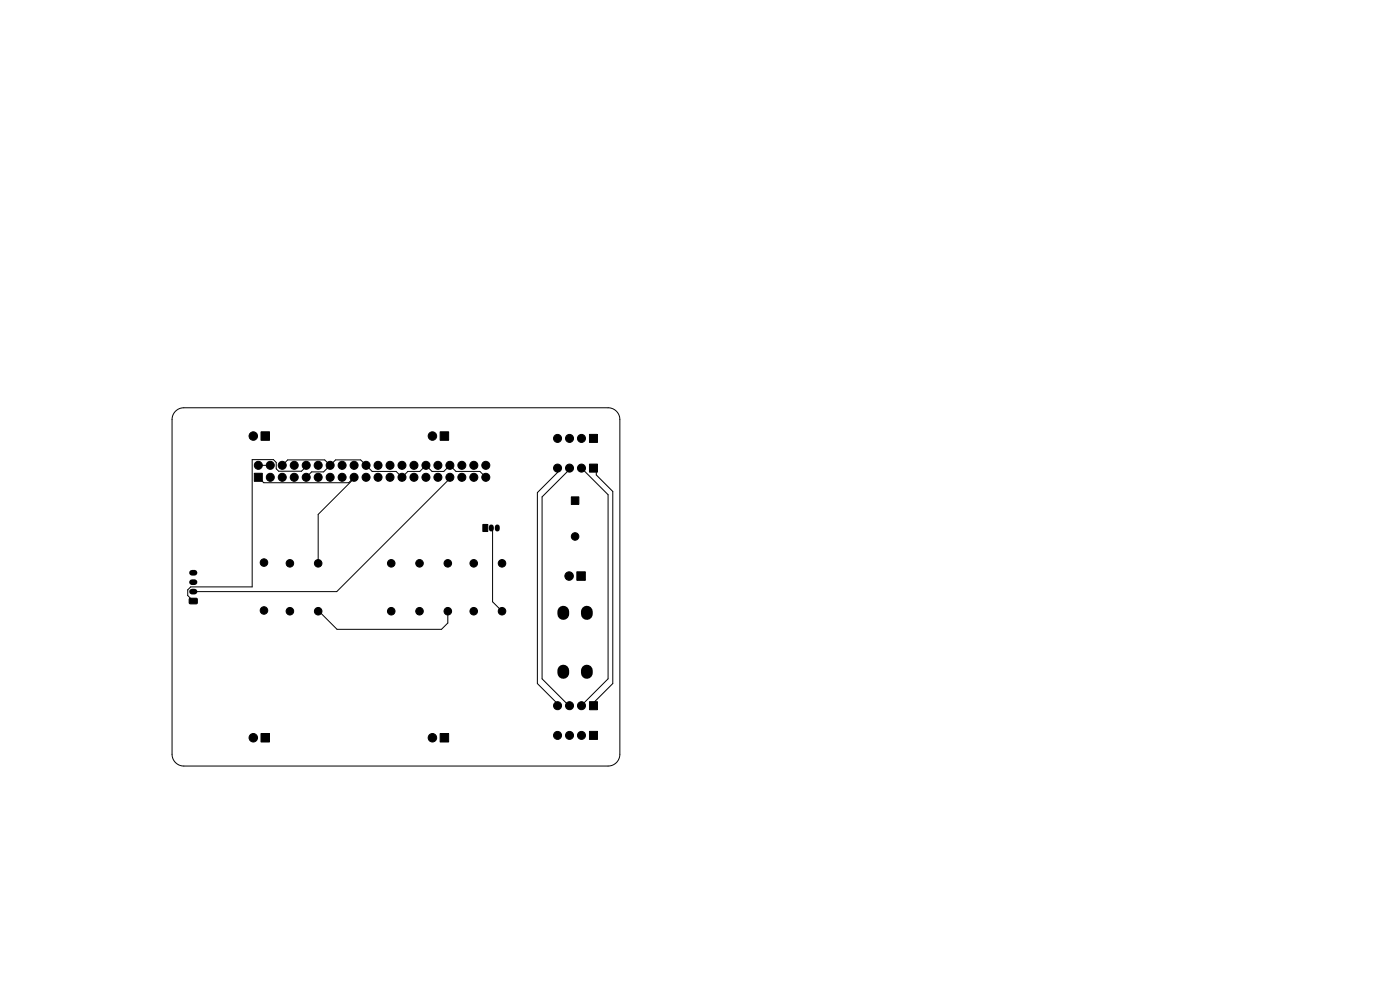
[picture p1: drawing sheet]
<svg xmlns="http://www.w3.org/2000/svg" width="297mm" height="210mm" viewBox="0 0 297 210" stroke-linecap="round" stroke-linejoin="round" font-family="sans-serif">
<g fill="#000" stroke="#000" stroke-width=".21">
<path d="M55.4 91.6h1.8v1.8h-1.8zM93.4 91.6h1.8v1.8h-1.8zM125.1 92.1h1.7v1.7h-1.7zM125.1 98.4h1.7v1.7h-1.7zM54 100.4h1.6v1.7h-1.6zM102.4 111.2h1.1v1.6h-1.1zM121.2 105.4h1.6v1.6h-1.6zM40.2 127l1.5-.1 .2 .3v.7l-.3 .2h-1.3l-.2-.3zM122.4 121.3h1.8v1.8h-1.8zM55.4 155.6h1.8v1.8h-1.8zM93.4 155.6h1.8v1.8h-1.8zM125.1 148.9h1.7v1.7h-1.7z"/>
<path d="M125.1 155.2h1.7v1.7h-1.7z"/>
<circle cx="53.7" cy="92.5" r=".9"/>
<circle cx="54.8" cy="98.7" r=".85"/>
<circle cx="57.3" cy="98.7" r=".85"/>
<circle cx="59.9" cy="98.7" r=".85"/>
<circle cx="62.4" cy="98.7" r=".85"/>
<circle cx="65" cy="98.7" r=".85"/>
<circle cx="67.5" cy="98.7" r=".85"/>
<circle cx="70" cy="98.7" r=".85"/>
<circle cx="72.6" cy="98.7" r=".85"/>
<circle cx="75.1" cy="98.7" r=".85"/>
<circle cx="77.7" cy="98.7" r=".85"/>
<circle cx="80.2" cy="98.7" r=".85"/>
<circle cx="82.7" cy="98.7" r=".85"/>
<circle cx="85.3" cy="98.7" r=".85"/>
<circle cx="87.8" cy="98.7" r=".85"/>
<circle cx="90.4" cy="98.7" r=".85"/>
<circle cx="91.7" cy="92.5" r=".9"/>
<circle cx="92.9" cy="98.7" r=".85"/>
<circle cx="95.4" cy="98.7" r=".85"/>
<circle cx="98" cy="98.7" r=".85"/>
<circle cx="100.5" cy="98.7" r=".85"/>
<circle cx="103.1" cy="98.7" r=".85"/>
<circle cx="118.3" cy="93" r=".85"/>
<circle cx="118.3" cy="99.3" r=".85"/>
<circle cx="120.8" cy="99.3" r=".85"/>
<circle cx="120.8" cy="93" r=".85"/>
<circle cx="123.4" cy="93" r=".85"/>
<circle cx="123.4" cy="99.3" r=".85"/>
<circle cx="56" cy="119.3" r=".8"/>
<circle cx="57.3" cy="101.2" r=".85"/>
<circle cx="59.9" cy="101.2" r=".85"/>
<circle cx="61.5" cy="119.5" r=".8"/>
<circle cx="62.4" cy="101.2" r=".85"/>
<circle cx="65" cy="101.2" r=".85"/>
<circle cx="67.5" cy="119.5" r=".8"/>
<circle cx="67.5" cy="101.2" r=".85"/>
<circle cx="70" cy="101.2" r=".85"/>
<circle cx="72.6" cy="101.2" r=".85"/>
<circle cx="75.1" cy="101.2" r=".85"/>
<circle cx="77.7" cy="101.2" r=".85"/>
<circle cx="80.2" cy="101.2" r=".85"/>
<circle cx="82.7" cy="101.2" r=".85"/>
<circle cx="83" cy="119.5" r=".8"/>
<circle cx="85.3" cy="101.2" r=".85"/>
<circle cx="87.8" cy="101.2" r=".85"/>
<circle cx="89" cy="119.5" r=".8"/>
<circle cx="90.4" cy="101.2" r=".85"/>
<circle cx="92.9" cy="101.2" r=".85"/>
<circle cx="95" cy="119.5" r=".8"/>
<circle cx="95.4" cy="101.2" r=".85"/>
<circle cx="98" cy="101.2" r=".85"/>
<circle cx="100.5" cy="119.5" r=".8"/>
<circle cx="100.5" cy="101.2" r=".85"/>
<circle cx="103.1" cy="101.2" r=".85"/>
<circle cx="106.5" cy="119.5" r=".8"/>
<circle cx="122" cy="113.8" r=".8"/>
<circle cx="56" cy="129.5" r=".8"/>
<circle cx="61.5" cy="129.7" r=".8"/>
<circle cx="67.5" cy="129.7" r=".8"/>
<circle cx="83" cy="129.7" r=".8"/>
<circle cx="89" cy="129.7" r=".8"/>
<circle cx="95" cy="129.7" r=".8"/>
<circle cx="100.5" cy="129.7" r=".8"/>
<circle cx="106.5" cy="129.7" r=".8"/>
<circle cx="120.7" cy="122.2" r=".9"/>
<circle cx="53.7" cy="156.5" r=".9"/>
<circle cx="91.7" cy="156.5" r=".9"/>
<circle cx="118.3" cy="149.7" r=".85"/>
<circle cx="118.3" cy="156" r=".85"/>
<circle cx="120.8" cy="149.7" r=".85"/>
<circle cx="120.8" cy="156" r=".85"/>
<circle cx="123.4" cy="149.7" r=".85"/>
<circle cx="123.4" cy="156" r=".85"/>
</g>
<path d="M119.5 129.8v.4M124.5 129.8v.4M119.5 142.2v.6M124.5 142.2v.6" fill="none" stroke="#000" stroke-width="2.5"/>
<path d="M104.2 111.8v.4M105.5 111.8v.4" fill="none" stroke="#000" stroke-width="1.1"/>
<path d="M40.7 125.5h.6M40.7 123.5h.6M40.7 121.5h.6" fill="none" stroke="#000" stroke-width="1.2"/>
<g fill="none" stroke="#000" stroke-width=".21">
<path d="M37.2 87.2l.7-.5 1.1-.2h90a2.5 2.5 0 0 1 2.5 2.5v71a2.5 2.5 0 0 1-2.5 2.5h-90a2.5 2.5 0 0 1-2.5-2.5v-71l.2-.9zM54.8 98.7h2.5M59.9 98.7l1.1-1.1h7.9l1.1 1.1M65 98.7v.3l-1 1h-4.9l-.5-.6v-1.3l-.6-.6h-4.5v27h-13l-.7 .6v1.2l1.2 1.2M118.3 99v1.2l-4.3 4.3v40.5l4.4 4.4M121.4 99l-6.4 6.4v38.6l5.7 5.7M121.4 99h.1M123.4 99.3l5.6 5.6v39.1l-5.2 5.2v.5M125.9 99v1M54.8 101.2l1.2 1.2h18l1.1-1.2v.3l-7.6 7.6v10.4M65 101.2l1.1-1.1h2.6l2.5-2.5h5.3l2.5 2.4h5l1.3 1.2 1.2-1.2h2.6l1.3-1.3 1.3 1.3h2.4l1.3-1.3 1.3 1.3h5.1l1.3 1.2M95.4 101.2v.3l-24 24h-30.4"/>
<path d="M104.2 112l.3 .3v15.4l2 2M126.5 100v.8l3.5 3.4v40.8l-4 4M67.5 129.7h.2l3.8 3.8h22.2l1.3-1.3v-2.5M118.3 149.4v.3M120.6 149.7h.2M123.4 149.7h.3M125.9 149v.7"/>
</g>
</svg>
